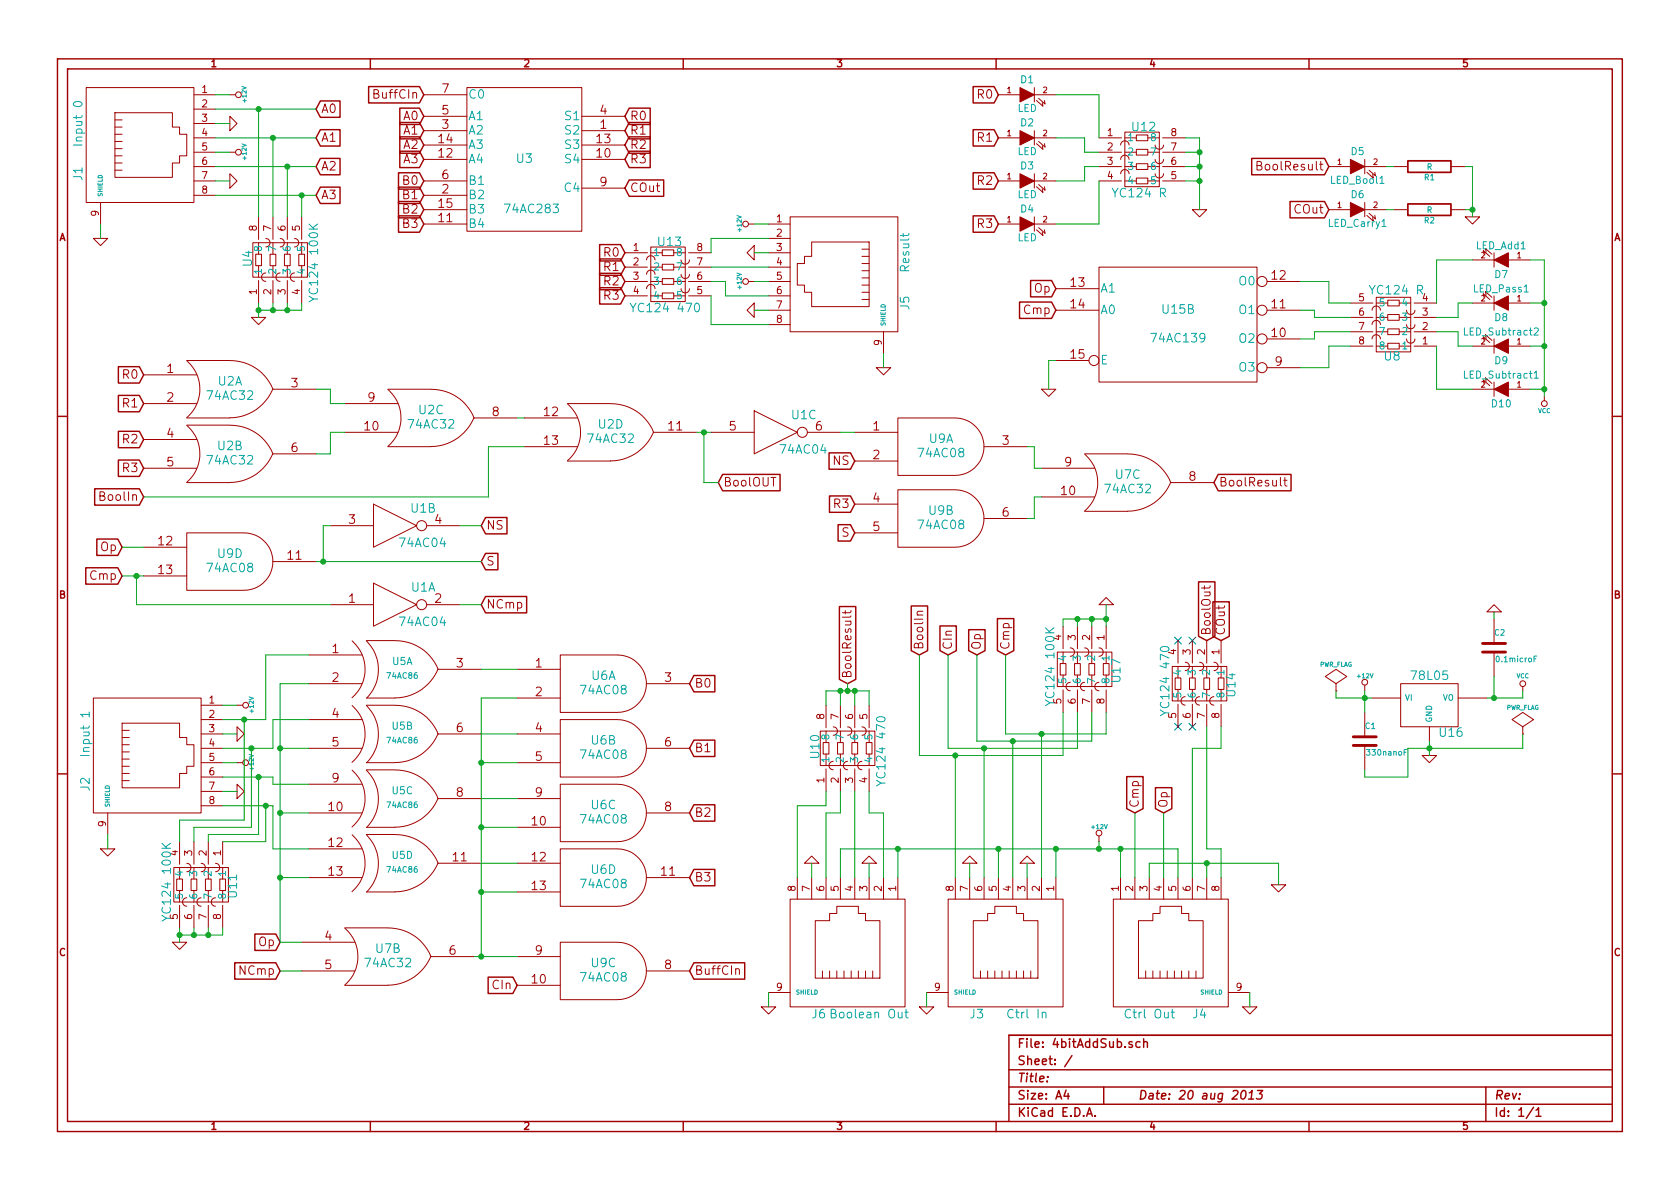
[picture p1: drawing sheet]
<svg xmlns="http://www.w3.org/2000/svg" width="297mm" height="210mm" viewBox="0 0 297 210" stroke-linecap="round" stroke-linejoin="round" font-family="sans-serif">
<defs><g id="words">
<g font-size="2.1" fill="#a00000">
<text x="66.3" y="17.5">BuffCIn</text>
<text x="78.2" y="16.5">7</text>
<text x="172.9" y="17.5">R0</text>
<text x="56.8" y="20.1">A0</text>
<text x="71.3" y="21.3">A0</text>
<text x="71.3" y="23.9">A1</text>
<text x="78.2" y="22.9">3</text>
<text x="78.2" y="20.3">5</text>
<text x="106.1" y="22.9">1</text>
<text x="106.1" y="20.3">4</text>
<text x="111.4" y="21.3">R0</text>
<text x="111.4" y="23.9">R1</text>
<text x="56.8" y="25.1">A1</text>
<text x="71.3" y="26.4">A2</text>
<text x="71.3" y="29">A3</text>
<text x="77.6" y="27.9">12</text>
<text x="77.6" y="25.4">14</text>
<text x="105.5" y="27.9">10</text>
<text x="105.5" y="25.4">13</text>
<text x="111.4" y="26.4">R2</text>
<text x="111.4" y="29">R3</text>
<text x="172.9" y="25.1">R1</text>
<text x="56.8" y="35.3">A3</text>
<text x="56.8" y="30.2">A2</text>
<text x="71.3" y="32.8">B0</text>
<text x="71.3" y="35.3">B1</text>
<text x="78.2" y="34.3">2</text>
<text x="78.2" y="31.7">6</text>
<text x="106.1" y="33">9</text>
<text x="111.4" y="34">COut</text>
<text x="172.9" y="32.8">R2</text>
<text x="222.8" y="30.2">BoolResult</text>
<text x="71.3" y="37.8">B2</text>
<text x="71.3" y="40.4">B3</text>
<text x="77.6" y="39.4">11</text>
<text x="77.6" y="36.8">15</text>
<text x="172.9" y="40.4">R3</text>
<text x="228.9" y="37.8">COut</text>
<text x="106.9" y="45.5">R0</text>
<text x="106.9" y="48">R1</text>
<text x="106.9" y="50.5">R2</text>
<text x="106.9" y="53.1">R3</text>
<text x="182.8" y="51.8">Op</text>
<text x="189.3" y="50.8">13</text>
<text x="224.9" y="49.5">12</text>
<text x="181.1" y="55.6">Cmp</text>
<text x="189.3" y="54.6">14</text>
<text x="224.9" y="59.7">10</text>
<text x="224.9" y="54.6">11</text>
<text x="189.3" y="63.5">15</text>
<text x="225.5" y="64.8">9</text>
<text x="21.8" y="67.1">R0</text>
<text x="29.5" y="66">1</text>
<text x="29.5" y="71.1">2</text>
<text x="51.5" y="68.6">3</text>
<text x="65.1" y="71.1">9</text>
<text x="21.8" y="72.1">R1</text>
<text x="29.5" y="77.5">4</text>
<text x="64.5" y="76.2">10</text>
<text x="87" y="73.7">8</text>
<text x="96.2" y="73.7">12</text>
<text x="118.2" y="76.2">11</text>
<text x="129" y="76.2">5</text>
<text x="144.2" y="76.2">6</text>
<text x="154.4" y="76.2">1</text>
<text x="21.8" y="78.5">R2</text>
<text x="21.8" y="83.6">R3</text>
<text x="29.5" y="82.5">5</text>
<text x="51.5" y="80">6</text>
<text x="96.2" y="78.7">13</text>
<text x="147.3" y="82.3">NS</text>
<text x="154.4" y="81.3">2</text>
<text x="177.2" y="78.7">3</text>
<text x="188.3" y="82.5">9</text>
<text x="17.9" y="88.6">BoolIn</text>
<text x="127.9" y="86.1">BoolOUT</text>
<text x="147.5" y="89.9">R3</text>
<text x="154.4" y="88.9">4</text>
<text x="187.7" y="87.6">10</text>
<text x="210.2" y="85.1">8</text>
<text x="215.5" y="86.1">BoolResult</text>
<text x="61.6" y="92.7">3</text>
<text x="76.9" y="92.7">4</text>
<text x="86" y="93.7">NS</text>
<text x="148.8" y="95">S</text>
<text x="154.4" y="94">5</text>
<text x="177.2" y="91.4">6</text>
<text x="17.7" y="97.5">Op</text>
<text x="28" y="96.5">12</text>
<text x="28" y="101.6">13</text>
<text x="50.9" y="99.1">11</text>
<text x="86" y="100.1">S</text>
<text x="16" y="102.6">Cmp</text>
<text x="61.6" y="106.7">1</text>
<text x="76.9" y="106.7">2</text>
<text x="86" y="107.7">NCmp</text>
<text x="214.1" y="112.4" transform="rotate(-90 214.1 112.4)">BoolOut</text>
<text x="216.7" y="112.4" transform="rotate(-90 216.7 112.4)">COut</text>
<text x="58.7" y="115.6">1</text>
<text x="80.7" y="118.1">3</text>
<text x="94.7" y="118.1">1</text>
<text x="150.6" y="120" transform="rotate(-90 150.6 120)">BoolResult</text>
<text x="163.3" y="114.9" transform="rotate(-90 163.3 114.9)">BoolIn</text>
<text x="168.4" y="114.9" transform="rotate(-90 168.4 114.9)">CIn</text>
<text x="173.5" y="114.9" transform="rotate(-90 173.5 114.9)">Op</text>
<text x="178.6" y="114.9" transform="rotate(-90 178.6 114.9)">Cmp</text>
<text x="58.7" y="120.6">2</text>
<text x="94.7" y="123.2">2</text>
<text x="117.5" y="120.6">3</text>
<text x="122.8" y="121.7">B0</text>
<text x="58.7" y="127">4</text>
<text x="80.7" y="129.5">6</text>
<text x="94.7" y="129.5">4</text>
<text x="58.7" y="132.1">5</text>
<text x="94.7" y="134.6">5</text>
<text x="117.5" y="132.1">6</text>
<text x="122.8" y="133.1">B1</text>
<text x="58.1" y="143.5">10</text>
<text x="58.7" y="138.4">9</text>
<text x="80.7" y="141">8</text>
<text x="94.7" y="141">9</text>
<text x="117.5" y="143.5">8</text>
<text x="201.4" y="142.8" transform="rotate(-90 201.4 142.8)">Cmp</text>
<text x="206.5" y="142.8" transform="rotate(-90 206.5 142.8)">Op</text>
<text x="58.1" y="149.9">12</text>
<text x="94.1" y="146">10</text>
<text x="122.8" y="144.5">B2</text>
<text x="58.1" y="154.9">13</text>
<text x="80.1" y="152.4">11</text>
<text x="94.1" y="152.4">12</text>
<text x="116.9" y="154.9">11</text>
<text x="122.8" y="156">B3</text>
<text x="94.1" y="157.5">13</text>
<text x="45.7" y="167.4">Op</text>
<text x="57.5" y="166.4">4</text>
<text x="42.4" y="172.5">NCmp</text>
<text x="57.5" y="171.4">5</text>
<text x="79.4" y="168.9">6</text>
<text x="94.1" y="174">10</text>
<text x="94.7" y="168.9">9</text>
<text x="117.5" y="171.4">8</text>
<text x="122.8" y="172.5">BuffCIn</text>
<text x="87.1" y="175">CIn</text>
<text x="179.9" y="185.4">File: 4bitAddSub.sch</text>
<text x="179.9" y="191.5">Title:</text>
<text x="179.9" y="188.4">Sheet: /</text>
<text x="179.9" y="197.6">KiCad E.D.A.</text>
<text x="179.9" y="194.5">Size: A4</text>
<text x="201.2" y="194.5">Date: 20 aug 2013</text>
<text x="264.2" y="194.5">Rev:</text>
<text x="264.2" y="197.6">Id: 1/1</text>
</g>
<g font-size="2.1" fill="#00a0a0">
<text x="82.8" y="17.5">C0</text>
<text x="82.8" y="23.9">A2</text>
<text x="82.8" y="21.3">A1</text>
<text x="100" y="23.9">S2</text>
<text x="100" y="21.3">S1</text>
<text x="200.3" y="23.3">U12</text>
<text x="14.7" y="25.3" transform="rotate(-90 14.7 25.3)">Input 0</text>
<text x="82.8" y="29">A4</text>
<text x="82.8" y="26.4">A3</text>
<text x="91.4" y="28.9">U3</text>
<text x="100" y="29">S4</text>
<text x="100" y="26.4">S3</text>
<text x="14.7" y="31.9" transform="rotate(-90 14.7 31.9)">J1</text>
<text x="82.8" y="35.3">B2</text>
<text x="82.8" y="32.8">B1</text>
<text x="99.9" y="34">C4</text>
<text x="197.1" y="35">YC124 R</text>
<text x="82.8" y="40.4">B4</text>
<text x="82.8" y="37.8">B3</text>
<text x="89.5" y="37.8">74AC283</text>
<text x="44.6" y="47.1" transform="rotate(-90 44.6 47.1)">U4</text>
<text x="116.4" y="43.6">U13</text>
<text x="160.9" y="47.9" transform="rotate(-90 160.9 47.9)">Result</text>
<text x="56.3" y="52.5" transform="rotate(-90 56.3 52.5)">YC124 100K</text>
<text x="194.6" y="51.8">A1</text>
<text x="219.2" y="50.5">O0</text>
<text x="242.6" y="52.1">YC124 R</text>
<text x="112.3" y="55.3">YC124 470</text>
<text x="160.9" y="54.8" transform="rotate(-90 160.9 54.8)">J5</text>
<text x="194.6" y="55.6">A0</text>
<text x="205.6" y="55.5">U15B</text>
<text x="219.2" y="55.6">O1</text>
<text x="194.6" y="64.5">E</text>
<text x="203.8" y="60.6">74AC139</text>
<text x="219.2" y="65.8">O3</text>
<text x="219.2" y="60.7">O2</text>
<text x="244.8" y="63.8">U8</text>
<text x="36.8" y="70.8">74AC32</text>
<text x="38.5" y="68.2">U2A</text>
<text x="72.3" y="75.9">74AC32</text>
<text x="74.1" y="73.3">U2C</text>
<text x="105.8" y="75.9">U2D</text>
<text x="140" y="74.2">U1C</text>
<text x="36.8" y="82.2">74AC32</text>
<text x="38.5" y="79.7">U2B</text>
<text x="104.1" y="78.4">74AC32</text>
<text x="138.1" y="80.3">74AC04</text>
<text x="162.5" y="80.9">74AC08</text>
<text x="164.3" y="78.4">U9A</text>
<text x="195.5" y="87.3">74AC32</text>
<text x="197.3" y="84.8">U7C</text>
<text x="72.7" y="90.7">U1B</text>
<text x="162.5" y="93.6">74AC08</text>
<text x="164.3" y="91.1">U9B</text>
<text x="36.8" y="101.3">74AC08</text>
<text x="38.5" y="98.7">U9D</text>
<text x="70.8" y="96.8">74AC04</text>
<text x="72.7" y="104.7">U1A</text>
<text x="70.8" y="110.8">74AC04</text>
<text x="102.8" y="122.9">74AC08</text>
<text x="104.6" y="120.3">U6A</text>
<text x="186.5" y="123.9" transform="rotate(-90 186.5 123.9)">YC124 100K</text>
<text x="198.2" y="120.5" transform="rotate(-90 198.2 120.5)">U17</text>
<text x="206.8" y="125.7" transform="rotate(-90 206.8 125.7)">YC124 470</text>
<text x="218.5" y="123.1" transform="rotate(-90 218.5 123.1)">U14</text>
<text x="249.7" y="120.3">78L05</text>
<text x="104.6" y="131.7">U6B</text>
<text x="254.6" y="130.4">U16</text>
<text x="15.9" y="133.3" transform="rotate(-90 15.9 133.3)">Input 1</text>
<text x="102.8" y="134.3">74AC08</text>
<text x="145" y="134" transform="rotate(-90 145 134)">U10</text>
<text x="15.9" y="139.8" transform="rotate(-90 15.9 139.8)">J2</text>
<text x="104.6" y="143.2">U6C</text>
<text x="156.6" y="138.1" transform="rotate(-90 156.6 138.1)">YC124 470</text>
<text x="102.8" y="145.7">74AC08</text>
<text x="104.6" y="154.6">U6D</text>
<text x="42" y="158.6" transform="rotate(-90 42 158.6)">U11</text>
<text x="102.8" y="157.1">74AC08</text>
<text x="30.3" y="162" transform="rotate(-90 30.3 162)">YC124 100K</text>
<text x="64.7" y="171.1">74AC32</text>
<text x="66.5" y="168.6">U7B</text>
<text x="102.8" y="173.7">74AC08</text>
<text x="104.6" y="171.1">U9C</text>
<text x="143.6" y="180.2">J6</text>
<text x="147.3" y="180.2">Boolean Out</text>
<text x="171.5" y="180.2">J3</text>
<text x="178.5" y="180.2">Ctrl In</text>
<text x="199.3" y="180.2">Ctrl Out</text>
<text x="210.9" y="180.2">J4</text>
</g>
<g font-size="1.8" fill="#a00000">
<text x="37.3" y="11.9">1</text>
<text x="92.7" y="11.9">2</text>
<text x="148" y="11.9">3</text>
<text x="203.3" y="11.9">4</text>
<text x="258.6" y="11.9">5</text>
<text x="35.7" y="16.5">1</text>
<text x="35.7" y="19">2</text>
<text x="35.7" y="21.6">3</text>
<text x="35.7" y="24.1">4</text>
<text x="35.7" y="26.7">5</text>
<text x="35.7" y="29.2">6</text>
<text x="195.8" y="24.1">1</text>
<text x="195.8" y="26.7">2</text>
<text x="195.8" y="29.2">3</text>
<text x="207.1" y="29.2">6</text>
<text x="207.1" y="26.7">7</text>
<text x="207.1" y="24.1">8</text>
<text x="35.7" y="31.7">7</text>
<text x="35.7" y="34.3">8</text>
<text x="195.8" y="31.7">4</text>
<text x="207.1" y="31.7">5</text>
<text x="17.5" y="38.2" transform="rotate(-90 17.5 38.2)">9</text>
<text x="45.5" y="40.8" transform="rotate(-90 45.5 40.8)">8</text>
<text x="48" y="40.8" transform="rotate(-90 48 40.8)">7</text>
<text x="50.5" y="40.8" transform="rotate(-90 50.5 40.8)">6</text>
<text x="53.1" y="40.8" transform="rotate(-90 53.1 40.8)">5</text>
<text x="137.3" y="39.4">1</text>
<text x="137.3" y="41.9">2</text>
<text x="10.4" y="42.7">A</text>
<text x="112" y="44.4">1</text>
<text x="112" y="47">2</text>
<text x="123.2" y="47">7</text>
<text x="123.2" y="44.4">8</text>
<text x="137.3" y="44.4">3</text>
<text x="137.3" y="47">4</text>
<text x="285.3" y="42.7">A</text>
<text x="45.5" y="52.1" transform="rotate(-90 45.5 52.1)">1</text>
<text x="48" y="52.1" transform="rotate(-90 48 52.1)">2</text>
<text x="50.5" y="52.1" transform="rotate(-90 50.5 52.1)">3</text>
<text x="53.1" y="52.1" transform="rotate(-90 53.1 52.1)">4</text>
<text x="112" y="49.5">3</text>
<text x="112" y="52.1">4</text>
<text x="123.2" y="52.1">5</text>
<text x="123.2" y="49.5">6</text>
<text x="137.3" y="49.5">5</text>
<text x="137.3" y="52.1">6</text>
<text x="240.3" y="53.3">5</text>
<text x="251.5" y="53.3">4</text>
<text x="137.3" y="54.6">7</text>
<text x="137.3" y="57.1">8</text>
<text x="240.3" y="55.9">6</text>
<text x="240.3" y="58.4">7</text>
<text x="251.5" y="58.4">2</text>
<text x="251.5" y="55.9">3</text>
<text x="156" y="61.1" transform="rotate(-90 156 61.1)">9</text>
<text x="240.3" y="61">8</text>
<text x="251.5" y="61">1</text>
<text x="10.4" y="105.9">B</text>
<text x="285.3" y="105.9">B</text>
<text x="187.7" y="113.2" transform="rotate(-90 187.7 113.2)">4</text>
<text x="190.2" y="113.2" transform="rotate(-90 190.2 113.2)">3</text>
<text x="192.8" y="113.2" transform="rotate(-90 192.8 113.2)">2</text>
<text x="195.3" y="113.2" transform="rotate(-90 195.3 113.2)">1</text>
<text x="208" y="115.7" transform="rotate(-90 208 115.7)">4</text>
<text x="210.6" y="115.7" transform="rotate(-90 210.6 115.7)">3</text>
<text x="213.1" y="115.7" transform="rotate(-90 213.1 115.7)">2</text>
<text x="215.6" y="115.7" transform="rotate(-90 215.6 115.7)">1</text>
<text x="37" y="124.5">1</text>
<text x="187.7" y="124.5" transform="rotate(-90 187.7 124.5)">5</text>
<text x="190.2" y="124.5" transform="rotate(-90 190.2 124.5)">6</text>
<text x="192.8" y="124.5" transform="rotate(-90 192.8 124.5)">7</text>
<text x="195.3" y="124.5" transform="rotate(-90 195.3 124.5)">8</text>
<text x="37" y="127">2</text>
<text x="37" y="129.5">3</text>
<text x="145.8" y="127.2" transform="rotate(-90 145.8 127.2)">8</text>
<text x="148.3" y="127.2" transform="rotate(-90 148.3 127.2)">7</text>
<text x="150.9" y="127.2" transform="rotate(-90 150.9 127.2)">6</text>
<text x="153.4" y="127.2" transform="rotate(-90 153.4 127.2)">5</text>
<text x="208" y="127" transform="rotate(-90 208 127)">5</text>
<text x="210.6" y="127" transform="rotate(-90 210.6 127)">6</text>
<text x="213.1" y="127" transform="rotate(-90 213.1 127)">7</text>
<text x="215.6" y="127" transform="rotate(-90 215.6 127)">8</text>
<text x="37" y="132.1">4</text>
<text x="37" y="134.6">5</text>
<text x="37" y="137.2">6</text>
<text x="37" y="139.7">7</text>
<text x="37" y="142.2">8</text>
<text x="145.8" y="138.4" transform="rotate(-90 145.8 138.4)">1</text>
<text x="148.3" y="138.4" transform="rotate(-90 148.3 138.4)">2</text>
<text x="150.9" y="138.4" transform="rotate(-90 150.9 138.4)">3</text>
<text x="153.4" y="138.4" transform="rotate(-90 153.4 138.4)">4</text>
<text x="18.8" y="146.1" transform="rotate(-90 18.8 146.1)">9</text>
<text x="31.5" y="151.3" transform="rotate(-90 31.5 151.3)">4</text>
<text x="34" y="151.3" transform="rotate(-90 34 151.3)">3</text>
<text x="36.6" y="151.3" transform="rotate(-90 36.6 151.3)">2</text>
<text x="39.1" y="151.3" transform="rotate(-90 39.1 151.3)">1</text>
<text x="140.7" y="157.6" transform="rotate(-90 140.7 157.6)">8</text>
<text x="143.3" y="157.6" transform="rotate(-90 143.3 157.6)">7</text>
<text x="145.8" y="157.6" transform="rotate(-90 145.8 157.6)">6</text>
<text x="148.3" y="157.6" transform="rotate(-90 148.3 157.6)">5</text>
<text x="150.9" y="157.6" transform="rotate(-90 150.9 157.6)">4</text>
<text x="153.4" y="157.6" transform="rotate(-90 153.4 157.6)">3</text>
<text x="156" y="157.6" transform="rotate(-90 156 157.6)">2</text>
<text x="158.5" y="157.6" transform="rotate(-90 158.5 157.6)">1</text>
<text x="168.7" y="157.6" transform="rotate(-90 168.7 157.6)">8</text>
<text x="171.2" y="157.6" transform="rotate(-90 171.2 157.6)">7</text>
<text x="173.7" y="157.6" transform="rotate(-90 173.7 157.6)">6</text>
<text x="176.3" y="157.6" transform="rotate(-90 176.3 157.6)">5</text>
<text x="178.8" y="157.6" transform="rotate(-90 178.8 157.6)">4</text>
<text x="181.4" y="157.6" transform="rotate(-90 181.4 157.6)">3</text>
<text x="183.9" y="157.6" transform="rotate(-90 183.9 157.6)">2</text>
<text x="186.4" y="157.6" transform="rotate(-90 186.4 157.6)">1</text>
<text x="197.9" y="157.6" transform="rotate(-90 197.9 157.6)">1</text>
<text x="200.4" y="157.6" transform="rotate(-90 200.4 157.6)">2</text>
<text x="202.9" y="157.6" transform="rotate(-90 202.9 157.6)">3</text>
<text x="205.5" y="157.6" transform="rotate(-90 205.5 157.6)">4</text>
<text x="208" y="157.6" transform="rotate(-90 208 157.6)">5</text>
<text x="210.6" y="157.6" transform="rotate(-90 210.6 157.6)">6</text>
<text x="213.1" y="157.6" transform="rotate(-90 213.1 157.6)">7</text>
<text x="215.6" y="157.6" transform="rotate(-90 215.6 157.6)">8</text>
<text x="31.5" y="162.6" transform="rotate(-90 31.5 162.6)">5</text>
<text x="34" y="162.6" transform="rotate(-90 34 162.6)">6</text>
<text x="36.6" y="162.6" transform="rotate(-90 36.6 162.6)">7</text>
<text x="39.1" y="162.6" transform="rotate(-90 39.1 162.6)">8</text>
<text x="10.4" y="169.1">C</text>
<text x="285.3" y="169.1">C</text>
<text x="137.3" y="175.3">9</text>
<text x="165.3" y="175.3">9</text>
<text x="218.6" y="175.3">9</text>
<text x="37.3" y="199.8">1</text>
<text x="92.7" y="199.8">2</text>
<text x="148" y="199.8">3</text>
<text x="203.3" y="199.8">4</text>
<text x="258.6" y="199.8">5</text>
</g>
<g font-size="1.8" fill="#00a0a0">
<text x="180.5" y="14.8">D1</text>
<text x="179.9" y="19.9">LED</text>
<text x="180.5" y="22.4">D2</text>
<text x="179.9" y="27.5">LED</text>
<text x="199.3" y="25">1</text>
<text x="199.3" y="27.6">2</text>
<text x="203.6" y="27.6">7</text>
<text x="203.6" y="25">8</text>
<text x="238.9" y="27.5">D5</text>
<text x="179.9" y="35.1">LED</text>
<text x="180.5" y="30">D3</text>
<text x="199.3" y="30.1">3</text>
<text x="199.3" y="32.6">4</text>
<text x="203.6" y="32.6">5</text>
<text x="203.6" y="30.1">6</text>
<text x="235.3" y="32.6">LED_Bool1</text>
<text x="238.9" y="35.1">D6</text>
<text x="180.5" y="37.6">D4</text>
<text x="235" y="40.2">LED_Carry1</text>
<text x="46.4" y="44.3" transform="rotate(-90 46.4 44.3)">8</text>
<text x="48.9" y="44.3" transform="rotate(-90 48.9 44.3)">7</text>
<text x="51.4" y="44.3" transform="rotate(-90 51.4 44.3)">6</text>
<text x="54" y="44.3" transform="rotate(-90 54 44.3)">5</text>
<text x="115.5" y="45.3">1</text>
<text x="115.5" y="47.9">2</text>
<text x="119.7" y="47.9">7</text>
<text x="119.7" y="45.3">8</text>
<text x="179.9" y="42.7">LED</text>
<text x="261" y="44.1">LED_Add1</text>
<text x="46.4" y="48.6" transform="rotate(-90 46.4 48.6)">1</text>
<text x="48.9" y="48.6" transform="rotate(-90 48.9 48.6)">2</text>
<text x="51.4" y="48.6" transform="rotate(-90 51.4 48.6)">3</text>
<text x="54" y="48.6" transform="rotate(-90 54 48.6)">4</text>
<text x="115.5" y="50.4">3</text>
<text x="115.5" y="53">4</text>
<text x="119.7" y="53">5</text>
<text x="119.7" y="50.4">6</text>
<text x="260.6" y="51.8">LED_Pass1</text>
<text x="264.3" y="49.2">D7</text>
<text x="243.8" y="54.2">5</text>
<text x="243.8" y="56.8">6</text>
<text x="243.8" y="59.3">7</text>
<text x="248" y="59.3">2</text>
<text x="248" y="56.8">3</text>
<text x="248" y="54.2">4</text>
<text x="259.1" y="59.4">LED_Subtract2</text>
<text x="264.3" y="56.8">D8</text>
<text x="243.8" y="61.8">8</text>
<text x="248" y="61.8">1</text>
<text x="264.3" y="64.5">D9</text>
<text x="259.1" y="67">LED_Subtract1</text>
<text x="263.8" y="72.1">D10</text>
<text x="69.4" y="117.6">U5A</text>
<text x="188.6" y="116.7" transform="rotate(-90 188.6 116.7)">4</text>
<text x="191.1" y="116.7" transform="rotate(-90 191.1 116.7)">3</text>
<text x="193.7" y="116.7" transform="rotate(-90 193.7 116.7)">2</text>
<text x="196.2" y="116.7" transform="rotate(-90 196.2 116.7)">1</text>
<text x="208.9" y="119.3" transform="rotate(-90 208.9 119.3)">4</text>
<text x="211.5" y="119.3" transform="rotate(-90 211.5 119.3)">3</text>
<text x="214" y="119.3" transform="rotate(-90 214 119.3)">2</text>
<text x="216.5" y="119.3" transform="rotate(-90 216.5 119.3)">1</text>
<text x="188.6" y="121" transform="rotate(-90 188.6 121)">5</text>
<text x="191.1" y="121" transform="rotate(-90 191.1 121)">6</text>
<text x="193.7" y="121" transform="rotate(-90 193.7 121)">7</text>
<text x="196.2" y="121" transform="rotate(-90 196.2 121)">8</text>
<text x="208.9" y="123.5" transform="rotate(-90 208.9 123.5)">5</text>
<text x="211.5" y="123.5" transform="rotate(-90 211.5 123.5)">6</text>
<text x="214" y="123.5" transform="rotate(-90 214 123.5)">7</text>
<text x="216.5" y="123.5" transform="rotate(-90 216.5 123.5)">8</text>
<text x="69.4" y="129.1">U5B</text>
<text x="146.7" y="130.7" transform="rotate(-90 146.7 130.7)">8</text>
<text x="149.2" y="130.7" transform="rotate(-90 149.2 130.7)">7</text>
<text x="151.8" y="130.7" transform="rotate(-90 151.8 130.7)">6</text>
<text x="154.3" y="130.7" transform="rotate(-90 154.3 130.7)">5</text>
<text x="146.7" y="134.9" transform="rotate(-90 146.7 134.9)">1</text>
<text x="149.2" y="134.9" transform="rotate(-90 149.2 134.9)">2</text>
<text x="151.8" y="134.9" transform="rotate(-90 151.8 134.9)">3</text>
<text x="154.3" y="134.9" transform="rotate(-90 154.3 134.9)">4</text>
<text x="69.4" y="140.5">U5C</text>
<text x="32.4" y="154.8" transform="rotate(-90 32.4 154.8)">4</text>
<text x="34.9" y="154.8" transform="rotate(-90 34.9 154.8)">3</text>
<text x="37.5" y="154.8" transform="rotate(-90 37.5 154.8)">2</text>
<text x="40" y="154.8" transform="rotate(-90 40 154.8)">1</text>
<text x="69.4" y="151.9">U5D</text>
<text x="32.4" y="159.1" transform="rotate(-90 32.4 159.1)">5</text>
<text x="34.9" y="159.1" transform="rotate(-90 34.9 159.1)">6</text>
<text x="37.5" y="159.1" transform="rotate(-90 37.5 159.1)">7</text>
<text x="40" y="159.1" transform="rotate(-90 40 159.1)">8</text>
</g>
<g font-size="1.4" fill="#a00000">
<text x="178.1" y="16.5">1</text>
<text x="184.4" y="16.5">2</text>
<text x="178.1" y="24.1">1</text>
<text x="184.4" y="24.1">2</text>
<text x="236.5" y="29.2">1</text>
<text x="242.8" y="29.2">2</text>
<text x="178.1" y="31.7">1</text>
<text x="184.4" y="31.7">2</text>
<text x="178.1" y="39.4">1</text>
<text x="184.4" y="39.4">2</text>
<text x="236.5" y="36.8">1</text>
<text x="242.8" y="36.8">2</text>
<text x="261.9" y="45.7">2</text>
<text x="268.2" y="45.7">1</text>
<text x="261.9" y="53.3">2</text>
<text x="268.2" y="53.3">1</text>
<text x="261.9" y="61">2</text>
<text x="268.2" y="61">1</text>
<text x="261.9" y="68.6">2</text>
<text x="268.2" y="68.6">1</text>
</g>
<g font-size="1.4" fill="#00a0a0">
<text x="251.8" y="31.9">R1</text>
<text x="252.2" y="30.1">R</text>
<text x="251.8" y="39.5">R2</text>
<text x="252.2" y="37.7">R</text>
<text x="264.3" y="112.4">C2</text>
<text x="264.7" y="117.1">0.1microF</text>
<text x="68.5" y="120.1">74AC86</text>
<text x="248.4" y="123.9">VI</text>
<text x="255" y="123.9">VO</text>
<text x="68.5" y="131.5">74AC86</text>
<text x="241.4" y="129">C1</text>
<text x="253.2" y="127.8" transform="rotate(-90 253.2 127.8)">GND</text>
<text x="241.9" y="133.6">330nanoF</text>
<text x="68.5" y="142.9">74AC86</text>
<text x="68.5" y="154.4">74AC86</text>
</g>
<g font-size="1.1" fill="#00a0a0">
<text x="43.6" y="18" transform="rotate(-90 43.6 18)">+12V</text>
<text x="43.6" y="28.2" transform="rotate(-90 43.6 28.2)">+12V</text>
<text x="18.2" y="34.8" transform="rotate(-90 18.2 34.8)">SHIELD</text>
<text x="131.1" y="40.8" transform="rotate(-90 131.1 40.8)">+12V</text>
<text x="131.1" y="51" transform="rotate(-90 131.1 51)">+12V</text>
<text x="156.6" y="57.7" transform="rotate(-90 156.6 57.7)">SHIELD</text>
<text x="271.9" y="73.1">VCC</text>
<text x="233.2" y="117.9">PWR_FLAG</text>
<text x="240.1" y="120">+12V</text>
<text x="268.1" y="120">VCC</text>
<text x="44.9" y="126" transform="rotate(-90 44.9 126)">+12V</text>
<text x="266.3" y="125.5">PWR_FLAG</text>
<text x="44.9" y="136.1" transform="rotate(-90 44.9 136.1)">+12V</text>
<text x="19.4" y="142.7" transform="rotate(-90 19.4 142.7)">SHIELD</text>
<text x="193.1" y="146.6">+12V</text>
<text x="140.7" y="175.9">SHIELD</text>
<text x="168.7" y="175.9">SHIELD</text>
<text x="212.3" y="175.9">SHIELD</text>
</g>
</g></defs>
<g fill="none" stroke="#a00000" stroke-width=".25">
<path d="M10.2 10.4h276.6v189.7h-276.6zM11.9 12.2h273.2v186.1h-273.2zM56.6 17.9h3.5v2.8h-3.5l-.7-1.4zM65.2 15.3h9l.7 1.5-.7 1.4h-9zM65.5 10.4v1.8M70.7 19.1h3.5l.7 1.5-.7 1.4h-3.5zM111.3 19.1h3.7v2.9h-3.7l-.8-1.4zM120.8 10.4v1.8M172.1 15.3h3.7l.7 1.5-.7 1.4h-3.7zM176.1 10.4v1.8M231.4 10.4v1.8M56.6 33.1h3.5v2.9h-3.5l-.7-1.5z"/>
<path d="M56.6 28h3.5v2.9h-3.5l-.7-1.4zM56.6 22.9h3.5v2.9h-3.5l-.7-1.4zM70.5 30.6h3.7l.7 1.4-.7 1.4h-3.7zM70.5 33.1h3.7l.7 1.4-.7 1.5h-3.7zM70.5 35.6h3.7l.7 1.5-.7 1.4h-3.7zM70.5 38.2h3.7l.7 1.4-.7 1.5h-3.7zM70.7 21.7h3.5l.7 1.4-.7 1.5h-3.5zM70.7 24.2h3.5l.7 1.4-.7 1.5h-3.5zM70.7 26.7h3.5l.7 1.5-.7 1.4h-3.5zM111.3 31.8h6v2.9h-6l-.8-1.4zM111.3 21.7h3.7v2.9h-3.7l-.8-1.5zM111.3 24.2h3.7v2.9h-3.7l-.8-1.5z"/>
<path d="M111.3 26.7h3.7v2.9h-3.7l-.8-1.4zM172.1 22.9h3.7l.7 1.5-.7 1.4h-3.7zM172.1 30.6h3.7l.7 1.4-.7 1.4h-3.7zM172.1 38.2h3.7l.7 1.4-.7 1.5h-3.7zM221.3 28h12.9l.7 1.5-.7 1.4h-12.9zM228.1 35.6h6.1l.7 1.5-.7 1.4h-6.1zM106 43.3h3.7l.8 1.4-.8 1.4h-3.7zM106 45.8h3.7l.8 1.4-.8 1.5h-3.7zM106 48.3h3.7l.8 1.5-.8 1.4h-3.7zM106 50.9h3.7l.8 1.4-.8 1.5h-3.7zM180.3 53.4h5.6l.8 1.5-.8 1.4h-5.6zM182.2 49.6h3.7l.8 1.4-.8 1.5h-3.7z"/>
<path d="M10.2 73.6h1.7M20.9 64.8h3.7l.8 1.5-.8 1.4h-3.7zM20.9 69.9h3.7l.8 1.5-.8 1.4h-3.7zM20.9 76.3h3.7l.8 1.4-.8 1.5h-3.7zM285.1 73.6h1.7M16.7 86.4h7.9l.8 1.5-.8 1.4h-7.9zM17.1 95.3h3.7l.8 1.5-.8 1.4h-3.7zM20.9 81.4h3.7l.8 1.4-.8 1.4h-3.7zM85.9 97.9h2.1v2.9h-2.1l-.8-1.5zM85.9 91.5h3.7v2.9h-3.7l-.8-1.4zM127.8 83.9h10.1v2.9h-10.1l-.8-1.5zM146.6 80.1h3.8l.7 1.4-.7 1.5h-3.8z"/>
<path d="M146.7 87.7h3.7l.7 1.4-.7 1.5h-3.7zM148.2 92.8h2.2l.7 1.4-.7 1.5h-2.2zM215.4 83.9h12.9v2.9h-12.9l-.8-1.5zM15.2 100.4h5.6l.8 1.4-.8 1.5h-5.6zM85.9 105.5h7.2v2.9h-7.2l-.8-1.5zM122.7 119.5h3.7v2.8h-3.7l-.8-1.4zM148.4 107.3h2.9v12.8l-1.4 .8-1.5-.8zM161.1 107.2h2.9v7.9l-1.4 .7-1.5-.7zM166.2 110.7h2.9v4.4l-1.5 .7-1.4-.7zM171.3 111.3h2.9v3.8l-1.5 .7-1.4-.7zM176.4 109.4h2.8v5.7l-1.4 .7-1.4-.7zM211.9 102.9h2.9v9.6l-1.4 .8-1.5-.8z"/>
<path d="M214.5 106.4h2.8v6.1l-1.4 .8-1.4-.8zM10.2 136.8h1.7M122.7 130.9h3.7v2.9h-3.7l-.8-1.5zM199.2 137.3h2.9v5.7l-1.4 .8-1.5-.8zM204.3 139.3h2.9v3.7l-1.5 .8-1.4-.8zM285.1 136.8h1.7M122.7 142.3h3.7v2.9h-3.7l-.8-1.4zM122.7 153.7h3.7v2.9h-3.7l-.8-1.4zM41.5 170.3h7.3l.7 1.4-.7 1.4h-7.3zM45.1 165.2h3.7l.7 1.4-.7 1.5h-3.7zM86.3 172.8h4.4l.7 1.4-.7 1.5h-4.4zM122.7 170.3h9v2.8h-9l-.8-1.4z"/>
<path d="M65.5 198.3v1.8M120.8 198.3v1.8M176.1 198.3v1.8M178.4 189.2h106.7M178.4 195.3h106.7M178.4 192.2h106.7M185.2 190.4v.1M188.5 192.8l-.4 1h1M188.8 193.3v1.1M189.5 186.7l-1.3 1.9M192.1 197.4l.5-1.5 .5 1.5M192.3 197h.7"/>
<path d="M193.6 197.3v.1M195.1 192.2v3.1M200.2 184.3l-.4-.1-.2 .2 .1 .2 .5 .2v.3h-.6M201.6 184.3a.48 .48 0 0 0-.7 0v.8l.2 .1 .5-.1M202.2 184.3h.1a.36 .36 0 0 1 .6 .1v.8M202.2 183.7v1.5M219.6 193l.4-.2a.88 .88 0 0 1-.3 1.6l-.3-.3a1.19 1.19 0 0 1 .2-1.1zM220.8 194.4h.8M220.9 193.3l.5-.5-.2 1.6M222.3 192.8h1l-.6 .6 .3 .1 .2 .2-.3 .6-.5 .1-.3-.2M231.4 198.3v1.8M262.7 192.2v6.1"/>
<path d="M271.1 195.8l-1.3 2M271.6 196.3l.4-.4v1.5M271.6 197.4h.9M285.1 183.1h-106.7v15.2"/>
</g>
<g fill="none" stroke="#a00000" stroke-width=".18">
<path d="M15.2 15.5h19.1v20.3h-19.1zM20.3 19.9h10.2v2.6h1.2v1.2h1.3v3.9h-1.3v1.2h-1.2v2.6h-10.2zM34.3 16.8h3.8M34.3 19.3h3.8M40.6 16.8h1.1M74.9 16.8h7.6M82.5 15.5h20.4v25.4h-20.4zM176.5 16.8h3.8M182.9 16.8h3.8M182.9 15.5v2.5M183.3 17.8l1.1 1-.1-.6M183.6 17.4l1.2 1-.1-.6"/>
<path d="M17.8 35.8v3.8M20.3 21.2h1.3M20.3 22.5h1.3M20.3 23.7h1.3M20.3 25h1.3M20.3 26.3h1.3M20.3 27.6h1.3M20.3 28.8h1.3M20.3 30.1h1.3M34.3 34.5h3.8M34.3 32h3.8M34.3 21.8h3.8"/>
<path d="M34.3 24.4h3.8M34.3 26.9h3.8M34.3 29.5h3.8M40.6 30.7l1.3 1.3-1.3 1.3zM40.6 20.6l1.3 1.2-1.3 1.3zM40.6 26.9h1.1M45.7 38.3v4M48.3 38.3v4M50.8 38.3v4M53.3 38.3v4M74.9 39.6h7.6M74.9 23.1h7.6"/>
<path d="M74.9 34.5h7.6M74.9 20.6h7.6M74.9 32h7.6M74.9 28.2h7.6M74.9 25.6h7.6M74.9 37.1h7.6M102.9 23.1h7.6M102.9 20.6h7.6M102.9 33.3h7.6M102.9 28.2h7.6M102.9 25.6h7.6M132.3 39.6h1"/>
<path d="M135.9 39.6h3.8M139.7 38.3h19v20.4h-19zM176.5 39.6h3.8M176.5 32h3.8M176.5 24.4h3.8M182.9 39.6h3.8M182.9 32h3.8M182.9 24.4h3.8M182.9 23.1v2.5M182.9 30.7v2.6M182.9 38.3v2.6M183.3 25.4l1.1 1-.1-.6"/>
<path d="M183.3 33l1.1 1-.1-.6M183.6 25l1.2 1-.1-.6M183.6 32.6l1.2 1-.1-.6M194.3 32h4M194.3 24.4h4M194.3 26.9h4M194.3 29.5h4M198.1 30.7a.75 .75 0 0 1 .8-.7 .75 .75 0 0 1 .7 .7M198.1 28.2a.75 .75 0 0 1 .8-.8 .75 .75 0 0 1 .7 .8M198.1 25.6a.75 .75 0 0 1 .8-.7 .75 .75 0 0 1 .7 .7M198.9 23.4h6.1v9.6h-6.1zM198.9 32h2"/>
<path d="M198.9 24.4h2M198.9 26.9h2M198.9 29.5h2M200.9 31.5h2v1h-2zM200.9 29h2v1h-2zM200.9 26.4h2v1h-2zM200.9 23.9h2v1h-2zM202.9 32h2.1M202.9 24.4h2.1M202.9 26.9h2.1M202.9 29.5h2.1M204.2 30.7a.74 .74 0 0 0 .8 .8 .74 .74 0 0 0 .7-.8"/>
<path d="M204.2 28.2a.74 .74 0 0 0 .8 .7 .74 .74 0 0 0 .7-.7M204.2 25.6a.74 .74 0 0 0 .8 .8 .74 .74 0 0 0 .7-.8M205.6 32h3.9M205.6 24.4h3.9M205.6 26.9h3.9M205.6 29.5h3.9M210.8 37.1h2.6l-1.3 1.2zM233.3 29.1h.6M233.5 28.5v1.4l.4 .2M234.9 37.1h3.9M234.9 29.5h3.9M241.3 37.1h3.8"/>
<path d="M241.3 29.5h3.8M241.3 28.2v2.5M241.3 35.8v2.5M241.7 30.5l1.1 1-.1-.6M241.7 38.1l1.1 1-.1-.6M242.1 30.1l1.1 1-.1-.6M242.1 37.7l1.1 1-.1-.6M246.4 37.1h2.5M246.4 29.5h2.5M256.5 37.1h2.6M256.5 29.5h2.6M259.1 38.3h2.5l-1.3 1.3z"/>
<path d="M16.5 42.2h2.5l-1.2 1.2zM44.4 56.1h2.6l-1.3 1.3zM44.7 42.9h9.7v6.1h-9.7zM45.2 45h1v2h-1zM45.7 42.9v2.1M45.7 47v2M45.7 49.6v4M47 48.3a.75 .75 0 0 0-.8 .7 .75 .75 0 0 0 .8 .8M47 42.2a.74 .74 0 0 1 .7 .7 .74 .74 0 0 1-.7 .8M47.8 45h1v2h-1zM48.3 42.9v2.1M48.3 47v2"/>
<path d="M48.3 49.6v4M49.5 48.3a.75 .75 0 0 0-.7 .7 .75 .75 0 0 0 .7 .8M49.5 42.2a.74 .74 0 0 1 .8 .7 .74 .74 0 0 1-.8 .8M50.3 45h1v2h-1zM50.8 42.9v2.1M50.8 47v2M50.8 49.6v4M52.1 48.3a.75 .75 0 0 0-.8 .7 .75 .75 0 0 0 .8 .8M52.1 42.2a.74 .74 0 0 1 .7 .7 .74 .74 0 0 1-.7 .8M52.8 45h1v2h-1zM53.3 42.9v2.1M53.3 47v2"/>
<path d="M53.3 49.6v4M110.5 44.7h4M110.5 47.2h4M110.5 49.8h4M110.5 52.3h4M114.3 51a.75 .75 0 0 1 .8-.7 .75 .75 0 0 1 .7 .7M114.3 48.5a.75 .75 0 0 1 .8-.8 .75 .75 0 0 1 .7 .8M114.3 46a.75 .75 0 0 1 .8-.8 .75 .75 0 0 1 .7 .8M115.1 43.7h6.1v9.6h-6.1zM115.1 44.7h2M115.1 47.2h2M115.1 49.8h2"/>
<path d="M115.1 52.3h2M117.1 51.8h2v1h-2zM117.1 49.3h2v1h-2zM117.1 46.7h2v1h-2zM117.1 44.2h2v1h-2zM119.1 44.7h2.1M119.1 47.2h2.1M119.1 49.8h2.1M119.1 52.3h2.1M120.4 51a.74 .74 0 0 0 .8 .8 .74 .74 0 0 0 .7-.8M120.4 48.5a.74 .74 0 0 0 .8 .7 .74 .74 0 0 0 .7-.7M120.4 46a.74 .74 0 0 0 .8 .7 .74 .74 0 0 0 .7-.7"/>
<path d="M121.7 44.7h4M121.7 47.2h4M121.7 49.8h4M121.7 52.3h4M132.1 44.7l1.2-1.3v2.6zM132.3 49.8h1M133.3 53.6v2.5l-1.2-1.2zM135.9 42.2h3.8M135.9 44.7h3.8M135.9 47.2h3.8M135.9 49.8h3.8M135.9 52.3h3.8"/>
<path d="M135.9 54.9h3.8M135.9 57.4h3.8M143.5 42.8h10.2v11.4h-10.2v-2.5h-1.3v-1.3h-1.2v-3.8h1.2v-1.3h1.3zM152.4 44.1h1.3M152.4 45.3h1.3M152.4 46.6h1.3M152.4 47.9h1.3M152.4 49.1h1.3M152.4 50.4h1.3M152.4 51.7h1.3M152.4 53h1.3M156.2 58.7v3.8"/>
<path d="M183.3 40.6l1.1 1.1-.1-.7M183.6 40.3l1.2 1-.1-.7M186.7 54.9h7.6M186.7 51h7.6M194.3 47.2h27.9v20.4h-27.9zM224 49.8h5.9M224 54.9h5.9M224 59.9h5.9M238.8 53.6h3.9M238.8 56.1h3.9M238.8 58.7h3.9M242.6 54.9a.75 .75 0 0 1 .7-.8 .75 .75 0 0 1 .8 .8"/>
<path d="M242.6 57.4a.75 .75 0 0 1 .7-.8 .75 .75 0 0 1 .8 .8M242.6 59.9a.75 .75 0 0 1 .7-.7 .75 .75 0 0 1 .8 .7M243.3 52.6h6.1v9.6h-6.1zM243.3 53.6h2.1M243.3 56.1h2.1M243.3 58.7h2.1M245.4 53.1h2v1h-2zM245.4 55.6h2v1h-2zM245.4 58.2h2v1h-2zM247.4 53.6h2M247.4 56.1h2M247.4 58.7h2"/>
<path d="M248.7 54.9a.74 .74 0 0 0 .7 .7 .74 .74 0 0 0 .8-.7M248.7 57.4a.74 .74 0 0 0 .7 .7 .74 .74 0 0 0 .8-.7M248.7 59.9a.74 .74 0 0 0 .7 .8 .74 .74 0 0 0 .8-.8M250 53.6h4M250 56.1h4M250 58.7h4M260.3 46h3.9M260.3 53.6h3.9M262.4 45l-.1-.7 1.1 1M262.4 52.6l-.1-.7 1.1 1.1M264.2 44.7v2.5M264.2 52.3v2.6"/>
<path d="M264.2 59.9v2.6M266.7 46h3.8M266.7 53.6h3.8M25.4 71.4h9.4M25.4 66.3h9.4M25.4 77.7h9.4M33 73.9h7.6M33 63.7h7.6M33 75.2h7.6M33 63.8a6.7 6.7 0 0 1 0 10.1M33 75.2a6.7 6.7 0 0 1 0 10.1M40.7 63.8a8 8 0 0 1 7.6 5.1"/>
<path d="M40.7 75.2a8 8 0 0 1 7.6 5.1h7.6M48.2 68.8a8.2 8.2 0 0 1-7.6 5.1M48.3 68.8h7.6M61 71.4h9.4M61 76.4h9.4M68.6 79h7.6M68.6 68.8h7.6M68.6 68.9a6.7 6.7 0 0 1 0 10M76.3 68.9a8 8 0 0 1 7.5 5M83.8 73.9a8.2 8.2 0 0 1-7.6 5.1M83.8 73.9h7.6M92.7 79h9.4"/>
<path d="M92.7 73.9h9.4M100.3 71.4h7.6M100.4 71.4a6.7 6.7 0 0 1-.1 10.1M108 71.4a8 8 0 0 1 7.6 5.1l7.6-.1M115.5 76.4a8.2 8.2 0 0 1-7.6 5.1h-7.6M125.7 76.4h7.6M133.3 72.6l7.7 3.8-7.7 3.9zM142.7 76.4h5.9M151.1 76.4h7.6M154.9 65h2.6l-1.3 1.3zM168.9 73.9h-10.2v10.2h10.2M169 73.9a5.1 5.1 0 0 1 5 5.1 5.1 5.1 0 0 1-5 5"/>
<path d="M174 79h7.6M184.1 68.8h2.6l-1.3 1.3zM186.7 63.7h5.8M224 65h5.9M238.8 61.2h3.9M243.3 61.2h2.1M245.4 60.7h2v1h-2zM247.4 61.2h2M250 61.2h4M260.3 68.8h3.9M260.3 61.2h3.9M262.4 60.2l-.1-.6 1.1 1"/>
<path d="M262.4 67.8l-.1-.6 1.1 1M264.2 67.6v2.5M266.7 68.8h3.8M266.7 61.2h3.8M273 70.1v.8M25.4 82.8h9.4M25.4 96.8h7.6M33 85.3h7.6M43.2 94.2h-10.2v10.2h10.2M43.2 94.3a5.1 5.1 0 0 1 5 5 5.1 5.1 0 0 1-5 5.1M48.2 80.2a8.2 8.2 0 0 1-7.6 5.1M48.3 99.3h7.6"/>
<path d="M58.4 93h7.6M66 89.1l7.7 3.9-7.7 3.8zM75.4 93h5.9M151.1 81.5h7.6M151.1 89.1h7.6M151.1 94.2h7.6M168.9 86.6h-10.2v10.2h10.2M169 86.6a5.1 5.1 0 0 1 5 5.1 5.1 5.1 0 0 1-5 5M174 91.7h7.6M184.1 82.8h9.4M184.1 87.9h9.4M191.8 80.3h7.6"/>
<path d="M191.8 90.4h7.6M191.8 80.3a6.7 6.7 0 0 1 0 10.1M199.4 80.3a8 8 0 0 1 7.6 5.1l7.6-.1M207 85.3a8.2 8.2 0 0 1-7.6 5.1M226.4 84.4v1.3l.2 .2M227 84.9h.6M227.2 84.4v1.3l.4 .2M25.4 101.8h7.6M54.6 115.8h9.4M58.4 106.9h7.6M62.3 113.3a6.7 6.7 0 0 1-.1 10.1M64.8 113.3h5"/>
<path d="M64.8 113.3a7.2 7.2 0 0 1 0 10.1M66 103.1l7.7 3.8-7.7 3.8zM69.9 113.3a8 8 0 0 1 7.6 5.1h7.6M75.4 106.9h5.9M77.4 118.3a8.2 8.2 0 0 1-7.6 5.1M91.4 118.4h7.7M109.2 115.8h-10.1v10.2h10.1M109.3 115.8a5.1 5.1 0 0 1 5 5.1 5.1 5.1 0 0 1-5 5.1M149.5 108v.6M150.5 108.9l-.2 .2h-1.4M150.5 108l-.2 .4h-1.4M163.2 108.1h-.8a.37 .37 0 0 0-.3 .3 .37 .37 0 0 0 .2 .4"/>
<path d="M186.9 115.3h9.7v6.1h-9.7zM187.5 117.3h1v2.1h-1zM188 110.7v4M188 115.3v2M188 119.4v2M189.2 114.6a.74 .74 0 0 1 .8 .7 .74 .74 0 0 1-.8 .7M190 117.3h1v2.1h-1zM190.5 110.7v4M190.5 115.3v2M190.5 119.4v2M191.8 114.6a.74 .74 0 0 1 .7 .7 .74 .74 0 0 1-.7 .7M192.5 117.3h1v2.1h-1z"/>
<path d="M193 110.7v4M193 115.3v2M193 119.4v2M194.3 114.6a.74 .74 0 0 1 .7 .7 .74 .74 0 0 1-.7 .7M195.1 117.3h1v2.1h-1zM195.6 105.7l1.2 1.2h-2.5zM195.6 110.7v4M195.6 115.3v2M195.6 119.4v2M207.3 117.9h9.6v6h-9.6zM207.8 119.9h1v2h-1zM208.3 113.3v4"/>
<path d="M208.3 117.9v2M209.5 117.1a.74 .74 0 0 1 .8 .8 .74 .74 0 0 1-.8 .7M210.3 119.9h1v2h-1zM210.8 113.3v4M210.8 117.9v2M212.1 117.1a.74 .74 0 0 1 .7 .8 .74 .74 0 0 1-.7 .7M212.9 119.9h1v2h-1zM213 103.6v.6M213.4 113.3v4M213.4 117.9v2M214 103.6l-.2 .4h-1.4M214.6 117.1a.74 .74 0 0 1 .8 .8 .74 .74 0 0 1-.8 .7"/>
<path d="M215.4 119.9h1v2h-1zM215.9 113.3v4M215.9 117.9v2M262.9 108.2l1.3-1.3 1.2 1.3zM264.2 109.5v4.3M264.2 115.3v4.3M16.5 123.4h19.1v20.4h-19.1zM21.6 129.2h1.3M21.6 130.4h1.3M21.6 131.7h1.3M21.6 133h1.3M21.6 134.2h1.3"/>
<path d="M21.6 135.5h1.3M21.6 136.8h1.3M21.6 138h1.3M21.6 127.9h10.1v2.5h1.3v1.3h1.3v3.8h-1.3v1.3h-1.3v2.5h-10.1zM35.6 124.7h3.8M35.6 127.2h3.8M35.6 129.8h3.8M35.6 132.3h3.8M35.6 134.9h3.8M35.6 137.4h3.8M35.6 139.9h3.8M41.9 138.7l1.3 1.2-1.3 1.3z"/>
<path d="M41.9 128.5l1.3 1.3-1.3 1.3zM41.9 124.7h1M41.9 134.9h1M54.6 127.2h9.4M54.6 132.3h9.4M54.6 120.9h9.4M54.6 138.7h9.4M62.3 124.8a6.7 6.7 0 0 1-.1 10M62.3 136.2a6.7 6.7 0 0 1-.1 10M64.8 124.7h5M64.8 123.4h5M64.8 136.1h5"/>
<path d="M64.8 124.8a7.2 7.2 0 0 1 0 10.1M64.8 136.2a7.2 7.2 0 0 1 0 10.1M69.9 124.7a8 8 0 0 1 7.6 5.1M69.9 136.2a8 8 0 0 1 7.6 5h7.6M77.4 129.7a8.2 8.2 0 0 1-7.6 5.1l-5 .1M77.5 129.8h7.6M91.4 129.8h7.7M91.4 134.9h7.7M91.4 123.4h7.7M109.2 127.2h-10.1v10.2h10.1M109.2 138.7h-10.1v10.1h10.1M109.3 127.3a5.1 5.1 0 0 1 5 5 5.1 5.1 0 0 1-5 5.1"/>
<path d="M109.3 138.7a5.1 5.1 0 0 1 5 5.1 5.1 5.1 0 0 1-5 5M114.3 132.3h7.6M114.3 120.9h7.6M145 129.3h9.7v6.1h-9.7zM145.5 131.3h1.1v2h-1.1zM146 124.7v4M146 129.3v2M146 133.3v2.1M146 136v3.9M147.3 134.6a.75 .75 0 0 0-.7 .8 .75 .75 0 0 0 .7 .7M147.3 128.5a.74 .74 0 0 1 .8 .8 .74 .74 0 0 1-.8 .7M148.1 131.3h1v2h-1z"/>
<path d="M148.6 124.7v4M148.6 129.3v2M148.6 133.3v2.1M148.6 136v3.9M149.9 134.6a.75 .75 0 0 0-.8 .8 .75 .75 0 0 0 .8 .7M149.9 128.5a.74 .74 0 0 1 .7 .8 .74 .74 0 0 1-.7 .7M150.6 131.3h1v2h-1zM151.1 124.7v4M151.1 129.3v2M151.1 133.3v2.1M151.1 136v3.9M152.4 134.6a.75 .75 0 0 0-.8 .8 .75 .75 0 0 0 .8 .7"/>
<path d="M152.4 128.5a.74 .74 0 0 1 .7 .8 .74 .74 0 0 1-.7 .7M153.2 131.3h1v2h-1zM153.7 124.7v4M153.7 129.3v2M153.7 133.3v2.1M153.7 136v3.9M188 122v4M189.2 120.6a.75 .75 0 0 0-.7 .8 .75 .75 0 0 0 .7 .7M190.5 122v4M191.8 120.6a.75 .75 0 0 0-.8 .8 .75 .75 0 0 0 .8 .7M193 122v4M194.3 120.6a.75 .75 0 0 0-.8 .8 .75 .75 0 0 0 .8 .7"/>
<path d="M195.6 122v4M208.3 121.9v2M208.3 124.5v4M209.5 123.2a.75 .75 0 0 0-.7 .7 .75 .75 0 0 0 .7 .8M210.8 121.9v2M210.8 124.5v4M212.1 123.2a.75 .75 0 0 0-.8 .7 .75 .75 0 0 0 .8 .8M213.4 121.9v2M213.4 124.5v4M214.6 123.2a.75 .75 0 0 0-.7 .7 .75 .75 0 0 0 .7 .8M215.9 121.9v2M215.9 124.5v4"/>
<path d="M236.2 122.2h.1M236.2 120.9l1.9-1.3-1.9-1.2-1.9 1.2 1.9 1.3v1.3M241.3 121.2v1M241.3 126v4.3M241.3 131.8v4.3M242.6 123.4h5M247.6 120.9h10.2v7.6h-10.2zM251.5 133.6h2.5l-1.3 1.3zM252.7 128.5v2.6M257.8 123.4h5.1M269.2 121.4v.8M269.2 129.8h.1"/>
<path d="M269.2 128.5l1.9-1.3-1.9-1.2-1.9 1.2 1.9 1.3v1.3M17.8 150.1h2.5l-1.3 1.3zM19 143.8v3.8M30.7 153.4h9.7v6.1h-9.7zM31.2 155.4h1.1v2.1h-1.1zM31.7 148.8v4M31.7 153.4v2M31.7 157.5v2M33 152.7a.74 .74 0 0 1 .8 .7 .74 .74 0 0 1-.8 .7M33 158.7a.75 .75 0 0 0-.7 .8 .75 .75 0 0 0 .7 .7M33.8 155.4h1v2.1h-1zM34.3 148.8v4"/>
<path d="M34.3 153.4v2M34.3 157.5v2M35.6 152.7a.74 .74 0 0 1 .7 .7 .74 .74 0 0 1-.7 .7M35.6 158.7a.75 .75 0 0 0-.8 .8 .75 .75 0 0 0 .8 .7M35.6 142.5h3.8M36.3 155.4h1v2.1h-1zM36.8 148.8v4M36.8 153.4v2M36.8 157.5v2M38.1 152.7a.74 .74 0 0 1 .7 .7 .74 .74 0 0 1-.7 .7M38.1 158.7a.75 .75 0 0 0-.8 .8 .75 .75 0 0 0 .8 .7M38.9 155.4h1v2.1h-1z"/>
<path d="M39.4 148.8v4M39.4 153.4v2M39.4 157.5v2M54.6 143.8h9.4M54.6 150.1h9.4M54.6 155.2h9.4M62.3 147.6a6.7 6.7 0 0 1-.1 10.1M64.8 146.3h5M64.8 147.6h5M64.8 147.6a7.2 7.2 0 0 1 0 10.1M69.9 147.6a8 8 0 0 1 7.6 5.1M77.4 141.2a8.2 8.2 0 0 1-7.6 5.1"/>
<path d="M77.4 152.6a8.2 8.2 0 0 1-7.6 5.1h-5M77.5 152.6h7.6M91.4 146.3h7.7M91.4 141.2h7.7M91.4 157.7h7.7M91.4 152.6h7.7M109.2 150.1h-10.1v10.2h10.1M109.3 150.1a5.1 5.1 0 0 1 5 5.1 5.1 5.1 0 0 1-5 5M114.3 143.8h7.6M114.3 155.2h7.6M139.7 159h20.3v19h-20.3zM141 155.2v3.8"/>
<path d="M142.2 152.6l1.3-1.2 1.3 1.2zM143.5 155.2v3.8M146 155.2v3.8M148.6 155.2v3.8M151.1 155.2v3.8M152.4 152.6l1.3-1.2 1.2 1.2zM153.7 155.2v3.8M156.2 155.2v3.8M158.7 155.2v3.8M167.6 159h20.4v19h-20.4zM168.9 155.2v3.8M170.2 152.6l1.2-1.2 1.3 1.2z"/>
<path d="M171.4 155.2v3.8M174 155.2v3.8M176.5 155.2v3.8M179.1 155.2v3.8M180.3 152.6l1.3-1.2 1.3 1.2zM181.6 155.2v3.8M184.1 155.2v3.8M186.7 155.2v3.8M194.3 147.8v1M196.8 159h20.4v19h-20.4zM198.1 155.2v3.8M200.7 155.2v3.8"/>
<path d="M203.2 155.2v3.8M205.7 155.2v3.8M208.3 155.2v3.8M210.8 155.2v3.8M213.4 155.2v3.8M215.9 155.2v3.8M224.8 156.5h2.5l-1.2 1.2zM30.5 166.6h2.5l-1.3 1.3zM31.7 160.1v4M34.3 160.1v4M36.8 160.1v4M39.4 160.1v4"/>
<path d="M53.3 166.6h9.4M53.3 171.7h9.4M61 174.2h7.6M61 164.1h7.6M61 164.1a6.7 6.7 0 0 1 0 10.1M68.6 164.1a8 8 0 0 1 7.6 5.1h7.6M76.2 169.1a8.2 8.2 0 0 1-7.6 5.1M91.4 174.2h7.7M91.4 169.2h7.7M109.2 166.6h-10.1v10.2h10.1M109.3 166.6a5.1 5.1 0 0 1 5 5.1 5.1 5.1 0 0 1-5 5.1M114.3 171.7h7.6"/>
<path d="M130.1 171.4a.36 .36 0 0 1 .6 .1v.8M134.6 178h2.6l-1.3 1.3zM135.9 175.5h3.8M144.1 162.8h2.6v-1.3h1.3v-1.2h3.8v1.2h1.2v1.3h2.6v10.2h-11.5zM145.4 171.7v1.3M146.7 171.7v1.3M148 171.7v1.3M149.2 171.7v1.3M150.5 171.7v1.3M151.8 171.7v1.3M153 171.7v1.3M154.3 171.7v1.3"/>
<path d="M162.6 178h2.5l-1.3 1.3zM163.8 175.5h3.8M172.1 162.8h2.5v-1.3h1.3v-1.2h3.8v1.2h1.3v1.3h2.5v10.2h-11.4zM173.4 171.7v1.3M174.6 171.7v1.3M175.9 171.7v1.3M177.2 171.7v1.3M178.4 171.7v1.3M179.7 171.7v1.3M181 171.7v1.3M182.2 171.7v1.3M201.3 162.8h2.5v-1.3h1.3v-1.2h3.8v1.2h1.3v1.3h2.5v10.2h-11.4z"/>
<path d="M202.6 171.7v1.3M203.8 171.7v1.3M205.1 171.7v1.3M206.4 171.7v1.3M207.6 171.7v1.3M208.9 171.7v1.3M210.2 171.7v1.3M211.5 171.7v1.3M217.2 175.5h3.8M219.7 178h2.5l-1.2 1.3z"/>
<circle cx="42.2" cy="16.8" r=".51"/>
<circle cx="42.2" cy="26.9" r=".51"/>
<circle cx="131.8" cy="39.6" r=".51"/>
<circle cx="131.8" cy="49.8" r=".51"/>
<circle cx="223.1" cy="59.9" r=".89"/>
<circle cx="223.1" cy="54.9" r=".89"/>
<circle cx="223.1" cy="49.8" r=".89"/>
<circle cx="141.9" cy="76.4" r=".89"/>
<circle cx="193.4" cy="63.7" r=".89"/>
<circle cx="223.1" cy="65" r=".89"/>
<circle cx="273" cy="71.4" r=".51"/>
<circle cx="74.5" cy="93" r=".89"/>
<circle cx="74.5" cy="106.9" r=".89"/>
<circle cx="43.4" cy="124.7" r=".51"/>
<circle cx="43.4" cy="134.9" r=".51"/>
<circle cx="241.3" cy="120.6" r=".51"/>
<circle cx="269.2" cy="120.9" r=".51"/>
<circle cx="194.3" cy="147.3" r=".51"/>
</g>
<g fill="none" stroke="#00a0a0" stroke-width=".18">
<path d="M13.1 18.2a.98 .98 0 0 1 1.4 .1 .82 .82 0 0 1-.6 .6 .82 .82 0 0 1-.8-.3zM54.6 39.6l.9 .9M56.2 39.6l-.9 .7M244 32.4h.7M54.6 52.4l.8 .5-.8 .5M111.4 53.6l.5 .8 .5-.8M122.9 53.8l.3-.2a.86 .86 0 0 1 .5 .7 .86 .86 0 0 1-.4 .8 .81 .81 0 0 1-.4-1.3zM244.3 40.1h.8M271.3 58.1l.5-.1 .2 .4-.8 .9h.8M271.3 66l.3-.4v1.3M271.3 66.9h.7M184.8 111l.9 .9"/>
<path d="M186.4 111l-.9 .7M205.2 114.5a.98 .98 0 0 1 1.5 .2 .82 .82 0 0 1-.7 .6 .82 .82 0 0 1-.8-.3zM271.2 116.5h.4M271.7 116h-.5v1M15.8 126.3h-1.6l.5 .5M15.8 125.9v.9M155 138l.8 .5-.8 .5M155 127a.98 .98 0 0 1 1.5 .1 .82 .82 0 0 1-.6 .6 .82 .82 0 0 1-.9-.3zM184.8 123.8l.8 .5-.8 .5M205.2 125.5l.8 .6-.8 .5M248.7 132.5h-.4v1M28.6 149.1l.9 .9"/>
<path d="M30.1 149.1l-.8 .7M28.6 161.9l.8 .5-.8 .5M160 179h.6M160.2 178.5v1.3l.4 .2M184.3 179.1h.1a.36 .36 0 0 1 .5 .1v.8M207.1 179h.5M207.3 178.5v1.3l.3 .2"/>
</g>
<path d="M207.7 112.7l1.2 1.2M208.9 112.7l-1.2 1.2M210.2 112.7l1.2 1.2M211.4 112.7l-1.2 1.2M207.7 127.9l1.2 1.2M208.9 127.9l-1.2 1.2M210.2 127.9l1.2 1.2M211.4 127.9l-1.2 1.2" fill="none" stroke="#0000c0" stroke-width=".18"/>
<g fill="#a00000" stroke="#a00000" stroke-width=".18">
<path d="M180.3 15.5l2.6 1.3-2.6 1.2z"/>
<path d="M180.3 23.1l2.6 1.3-2.6 1.2z"/>
<path d="M180.3 30.7l2.6 1.3-2.6 1.3z"/>
<path d="M180.3 38.3l2.6 1.3-2.6 1.3z"/>
<path d="M264.2 46l2.5-1.3v2.5z"/>
<path d="M264.2 53.6l2.5-1.3v2.6z"/>
<path d="M264.2 61.2l2.5-1.3v2.6z"/>
<path d="M264.2 68.8l2.5-1.2v2.5z"/>
<path d="M238.8 28.2l2.5 1.3-2.5 1.2z"/>
<path d="M238.8 35.8l2.5 1.3-2.5 1.2z"/>
</g>
<path d="M262.1 115.3h4.1M262.1 113.8h4.1M239.3 131.8h4M239.3 130.3h4" fill="none" stroke="#a00000" stroke-width=".51"/>
<path d="M248.9 28.4h7.6v2.1h-7.6zM248.9 36.1h7.6v2h-7.6z" fill="none" stroke="#a00000" stroke-width=".3"/>
<g fill="none" stroke="#00a000" stroke-width=".18">
<path d="M38.1 16.8h2.5M38.1 19.3h17.8M45.7 19.3v19M186.7 16.8h7.6v7.6M17.8 39.6v2.6M38.1 29.5h17.8M38.1 24.4h17.8M38.1 26.9h2.5M38.1 32h2.5M38.1 34.5h17.8M38.1 21.8h2.5M48.3 24.4v13.9"/>
<path d="M50.8 29.5v8.8M53.3 34.5v3.8M133.3 39.6h2.6M186.7 24.4h5.1v2.5h2.5M194.3 29.5h-2.5v2.5h-5.1M194.3 32v7.6h-7.6M209.5 29.5h2.6M209.5 24.4h2.6v12.7M209.5 26.9h2.6M209.5 32h2.6M245.1 37.1h1.3M245.1 29.5h1.3"/>
<path d="M259.1 37.1h1.2M259.1 29.5h1.2v8.8M45.7 53.6v2.5M48.3 53.6v1.3M50.8 53.6v1.3M53.3 53.6v1.3h-7.6M125.7 49.8h2.6v2.5h7.6M125.7 47.2h10.2M125.7 52.3v5.1h10.2M133.3 49.8h2.6M133.3 54.9h2.6M133.3 44.7h2.6"/>
<path d="M135.9 42.2h-10.2v2.5M229.9 49.8h5v3.8h3.9M229.9 54.9h2.5v1.2h6.4M238.8 58.7h-6.4v1.2h-2.5M254 58.7h3.8v2.5h2.5M260.3 46h-6.3v7.6M260.3 53.6h-2.5v2.5h-3.8M270.5 46h2.5v24.1M270.5 53.6h2.5M55.9 68.8h2.5v2.6h2.6M61 76.4h-2.6v3.9h-2.5M91.4 73.9h1.3"/>
<path d="M92.7 79h-6.3v8.9h-61M123.2 76.4h2.5M124.5 76.4v8.9h2.5M148.6 76.4h2.5M156.2 62.5v2.5M181.6 79h1.3v3.8h1.2M186.7 63.7h-1.3v5.1M238.8 61.2h-3.9v3.8h-5M254 61.2v7.6h6.3M270.5 61.2h2.5M270.5 68.8h2.5M21.6 96.8h3.8"/>
<path d="M55.9 99.3h29.2M58.4 93h-1.3v6.3M81.3 93h3.8M184.1 87.9h-1.2v3.8h-1.3M21.6 101.8h3.8M24.1 101.8v5.1h34.3M54.6 115.8h-7.6v11.4h-7.6M81.3 106.9h3.8M85.1 118.4h6.3M162.6 115.8v17.8h25.4v-7.6M167.6 115.8v16.5h22.9v-6.3M172.7 115.8v15.3h20.3v-5.1"/>
<path d="M177.8 115.8v14h17.8v-3.8M190.5 109.5v1.2M193 109.5v1.2M195.6 106.9v3.8M195.6 109.5h-7.6v1.2M264.2 108.2v1.3M264.2 119.6v3.8M39.4 129.8h2.5M39.4 137.4h8.9v1.3h6.3M39.4 134.9h2.5M39.4 124.7h2.5M39.4 139.9h2.5"/>
<path d="M43.2 127.2v17.8h-11.5v3.8M44.4 132.3v14h-10.1v2.5M45.7 137.4v10.2h-8.9v1.2M49.5 132.3h5.1M54.6 127.2h-6.3v5.1h-8.9M54.6 120.9h-5.1v45.7h3.8M85.1 129.8h6.3M85.1 134.9h6.3M91.4 123.4h-6.3v45.8M146 124.7v-2.5h7.7v2.5M146 139.9v2.6h-5v12.7M148.6 139.9v3.9h-2.6v11.4"/>
<path d="M148.6 122.2v2.5M149.9 120.9v1.3M151.1 122.2v2.5M151.1 139.9v15.3M153.7 139.9v3.9h2.5v11.4M168.9 133.6v21.6M174 132.3v22.9M179.1 131.1v24.1M184.1 129.8v25.4M213.4 128.5v21.6h2.5v5.1M215.9 128.5v3.8h-5.1v22.9M236.2 122.2v1.2h6.4"/>
<path d="M241.3 122.2v3.8M252.7 131.1v2.5M269.2 129.8v2.5h-20.3v5.1h-7.6v-1.3M269.2 122.2v1.2h-6.3M19 147.6v2.5M39.4 142.5h8.9v7.6h6.3M47 142.5v6.3h-7.6M49.5 143.8h5.1M49.5 155.2h5.1M85.1 146.3h6.3M85.1 157.7h6.3M85.1 152.6h6.3"/>
<path d="M85.1 141.2h6.3M143.5 152.6v2.6M148.6 155.2v-5.1h59.7v5.1M153.7 152.6v2.6M158.7 150.1v5.1M171.4 152.6v2.6M176.5 150.1v5.1M181.6 152.6v2.6M186.7 150.1v5.1M194.3 148.8v1.3M198.1 150.1v5.1M200.7 143.8v11.4"/>
<path d="M203.2 155.2v-2.6h22.9v3.9M205.7 143.8v11.4M213.4 152.6v2.6M31.7 164.1v2.5M34.3 164.1v1.2M36.8 164.1v1.2M39.4 164.1v1.2h-7.7M49.5 171.7h3.8M83.8 169.2h7.6M135.9 175.5v2.5M163.8 175.5v2.5M221 175.5v2.5"/>
</g>
<g fill="#00a000" stroke="#00a000" stroke-width=".25">
<circle cx="190.5" cy="109.5" r=".41"/>
<circle cx="193" cy="109.5" r=".41"/>
<circle cx="195.6" cy="109.5" r=".41"/>
<circle cx="168.9" cy="133.6" r=".41"/>
<circle cx="174" cy="132.3" r=".41"/>
<circle cx="179.1" cy="131.1" r=".41"/>
<circle cx="184.1" cy="129.8" r=".41"/>
<circle cx="260.3" cy="37.1" r=".41"/>
<circle cx="264.2" cy="123.4" r=".41"/>
<circle cx="252.7" cy="132.3" r=".41"/>
<circle cx="241.3" cy="123.4" r=".41"/>
<circle cx="158.7" cy="150.1" r=".41"/>
<circle cx="176.5" cy="150.1" r=".41"/>
<circle cx="198.1" cy="150.1" r=".41"/>
<circle cx="194.3" cy="150.1" r=".41"/>
<circle cx="124.5" cy="76.4" r=".41"/>
<circle cx="273" cy="53.6" r=".41"/>
<circle cx="273" cy="61.2" r=".41"/>
<circle cx="273" cy="68.8" r=".41"/>
<circle cx="24.1" cy="101.8" r=".41"/>
<circle cx="85.1" cy="169.2" r=".41"/>
<circle cx="212.1" cy="26.9" r=".41"/>
<circle cx="212.1" cy="29.5" r=".41"/>
<circle cx="212.1" cy="32" r=".41"/>
<circle cx="53.3" cy="34.5" r=".41"/>
<circle cx="50.8" cy="29.5" r=".41"/>
<circle cx="48.3" cy="24.4" r=".41"/>
<circle cx="45.7" cy="19.3" r=".41"/>
<circle cx="43.2" cy="127.2" r=".41"/>
<circle cx="44.4" cy="132.3" r=".41"/>
<circle cx="45.7" cy="137.4" r=".41"/>
<circle cx="47" cy="142.5" r=".41"/>
<circle cx="36.8" cy="165.3" r=".41"/>
<circle cx="34.3" cy="165.3" r=".41"/>
<circle cx="31.7" cy="165.3" r=".41"/>
<circle cx="149.9" cy="122.2" r=".41"/>
<circle cx="151.1" cy="122.2" r=".41"/>
<circle cx="148.6" cy="122.2" r=".41"/>
<circle cx="57.1" cy="99.3" r=".41"/>
<circle cx="50.8" cy="54.9" r=".41"/>
<circle cx="48.3" cy="54.9" r=".41"/>
<circle cx="45.7" cy="54.9" r=".41"/>
<circle cx="85.1" cy="134.9" r=".41"/>
<circle cx="85.1" cy="146.3" r=".41"/>
<circle cx="85.1" cy="157.7" r=".41"/>
<circle cx="49.5" cy="132.3" r=".41"/>
<circle cx="49.5" cy="143.8" r=".41"/>
<circle cx="49.5" cy="155.2" r=".41"/>
<circle cx="213.4" cy="152.6" r=".41"/>
<circle cx="186.7" cy="150.1" r=".41"/>
</g>
<use href="#words"/>
</svg>
